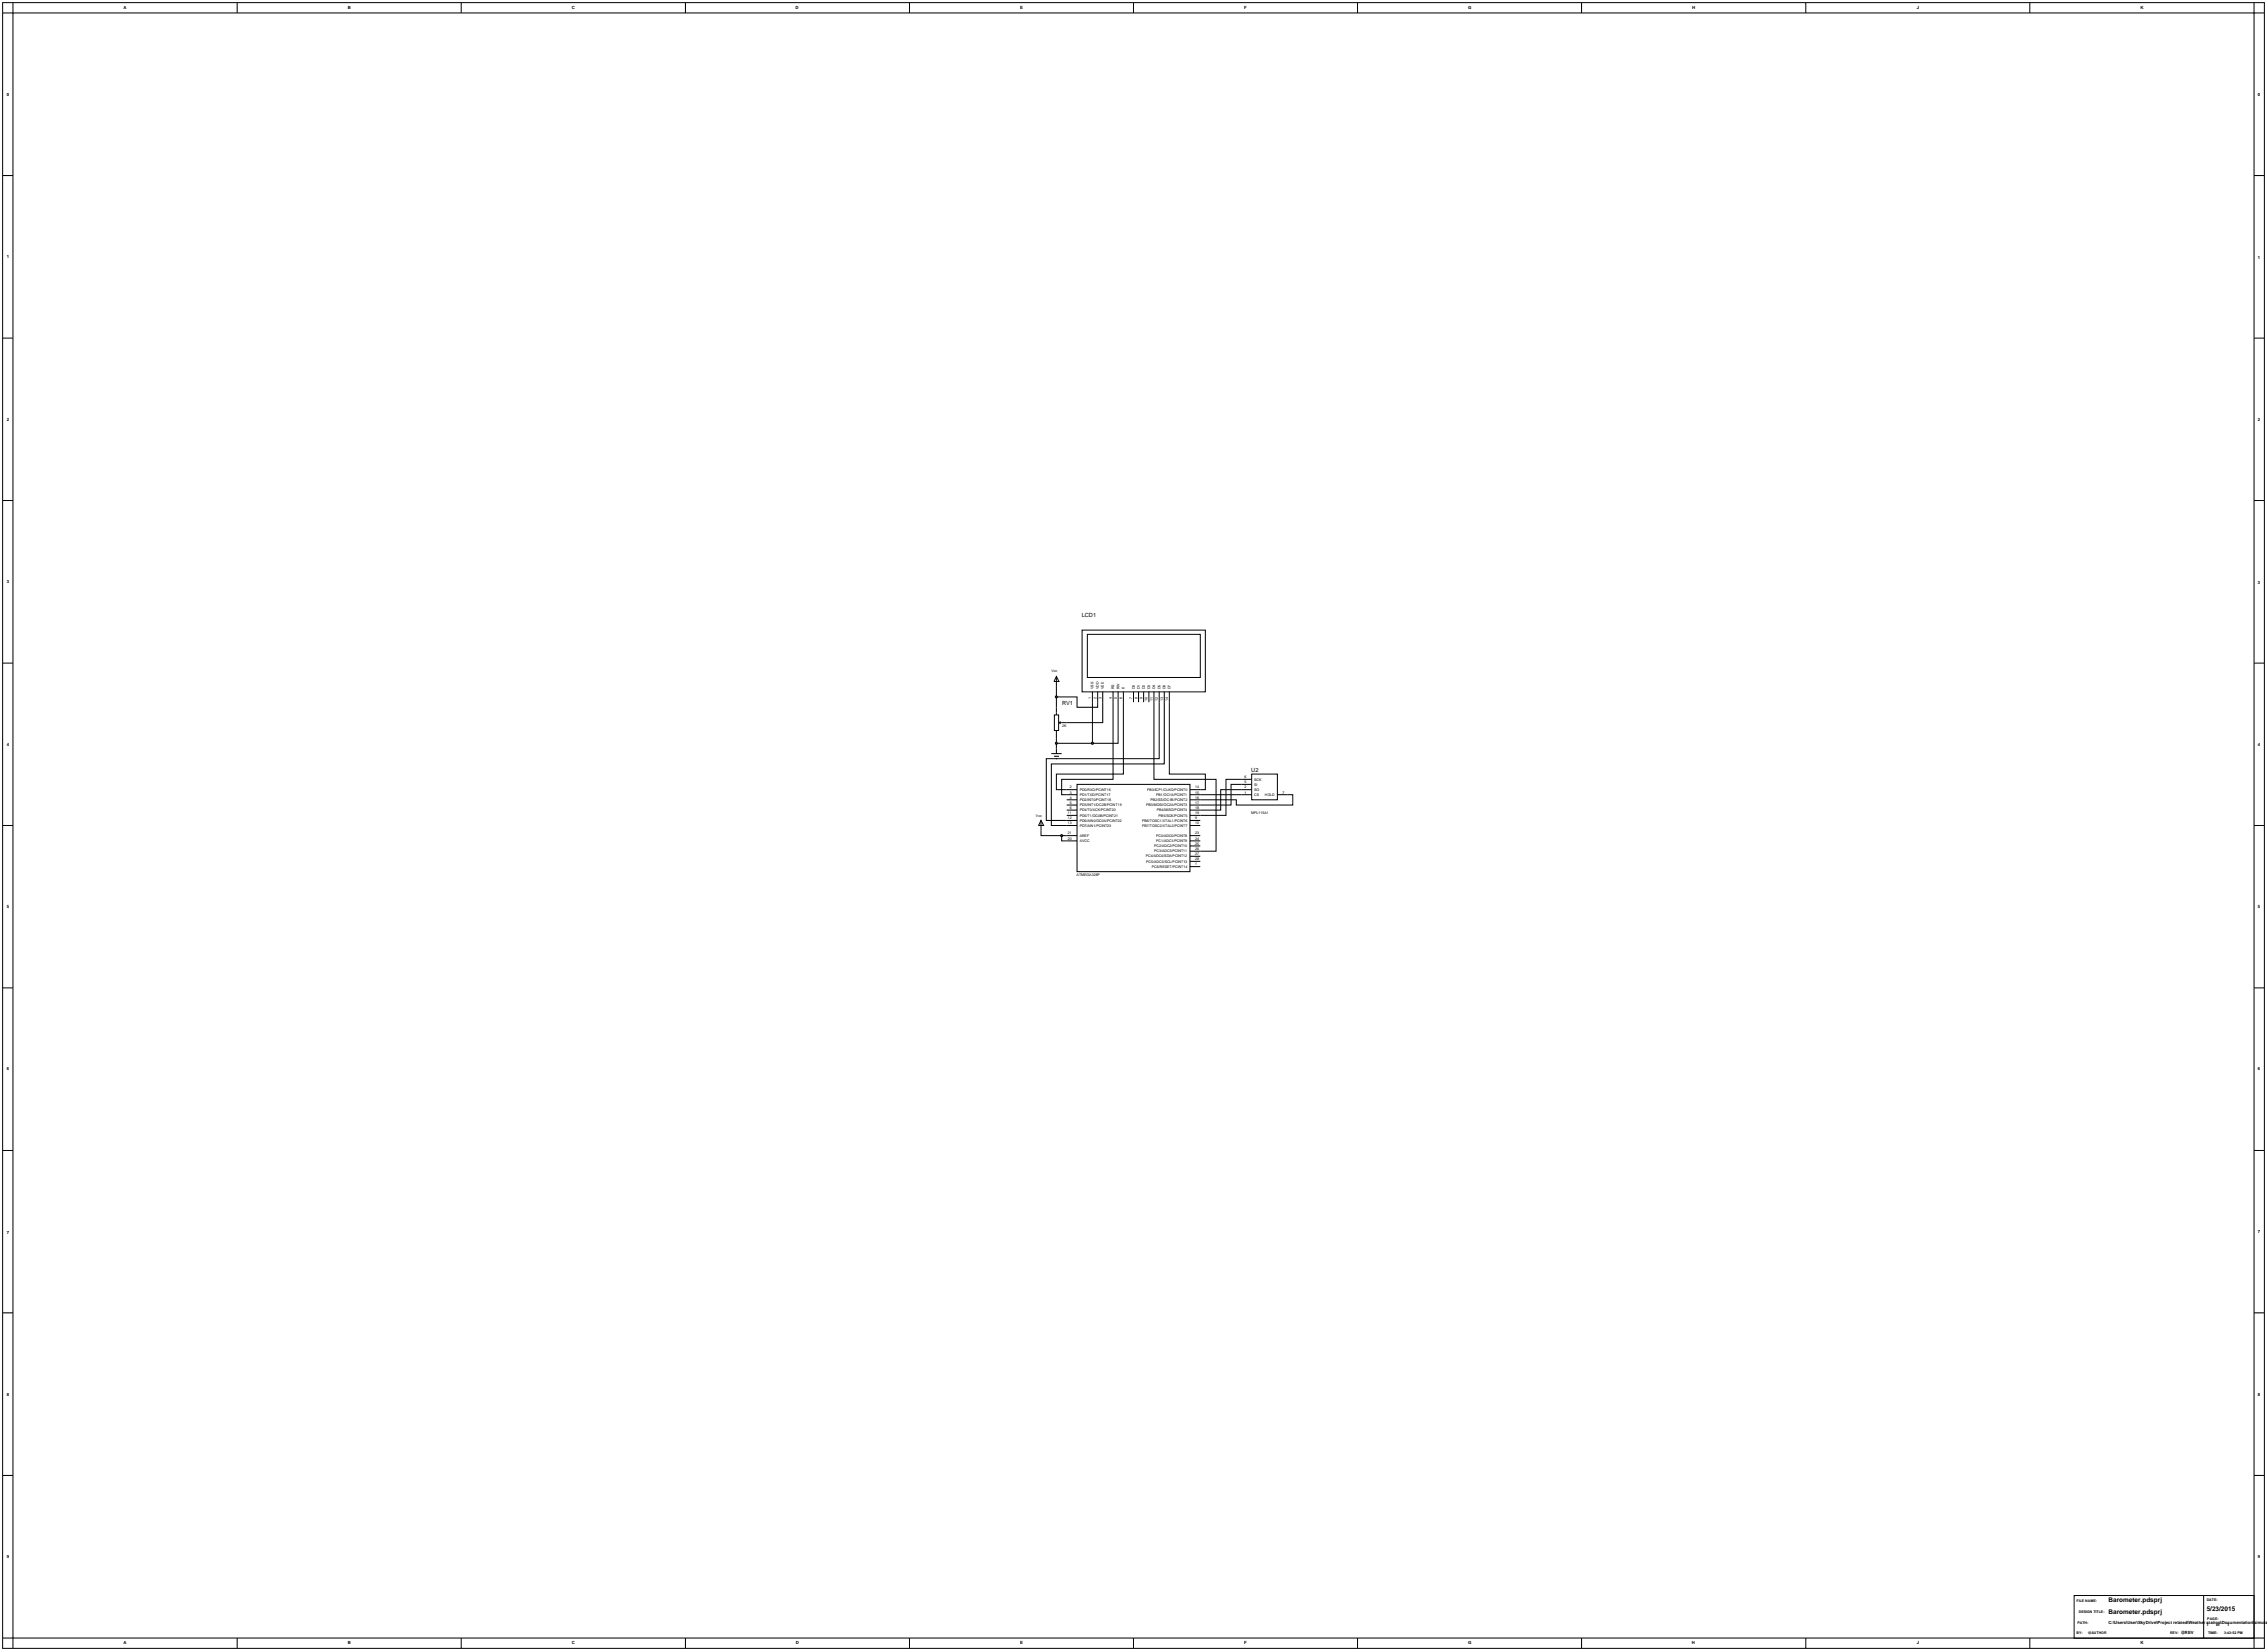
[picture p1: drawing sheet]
<svg xmlns="http://www.w3.org/2000/svg" width="1120mm" height="815mm" viewBox="0 0 1120 815" stroke-linecap="round" stroke-linejoin="round" font-family="sans-serif">
<defs><g id="words">
<g font-size="3.2">
<text x="1042" y="791">Barometer.pdsprj</text>
<text x="1042" y="797">Barometer.pdsprj</text>
<text x="1090" y="795">5/23/2015</text>
</g>
<g font-size="2.8">
<text x="534" y="305">LCD1</text>
<text x="525" y="348">RV1</text>
<text x="618" y="381">U2</text>
</g>
<g font-size="2.1">
<text x="61" y="5">A</text>
<text x="172" y="5">B</text>
<text x="283" y="5">C</text>
<text x="393" y="5">D</text>
<text x="504" y="5">E</text>
<text x="615" y="5">F</text>
<text x="725" y="5">G</text>
<text x="836" y="5">H</text>
<text x="947" y="5">J</text>
<text x="1058" y="5">K</text>
<text x="3" y="47">0</text>
<text x="1116" y="47">0</text>
<text x="3" y="127">1</text>
<text x="1116" y="128">1</text>
<text x="3" y="208">2</text>
<text x="1116" y="208">2</text>
<text x="3" y="288">3</text>
<text x="1116" y="288">3</text>
<text x="3" y="368">4</text>
<text x="1116" y="369">4</text>
<text x="3" y="448">5</text>
<text x="1116" y="448">5</text>
<text x="3" y="529">6</text>
<text x="1116" y="529">6</text>
<text x="3" y="609">7</text>
<text x="1116" y="609">7</text>
<text x="3" y="689">8</text>
<text x="1116" y="689">8</text>
<text x="3" y="769">9</text>
<text x="1116" y="769">9</text>
<text x="1042" y="802">C:\Users\User\SkyDrive\Project related\Weather station\Documentation\simulat</text>
<text x="1090" y="803">1</text>
<text x="1095" y="803">of</text>
<text x="1101" y="803">1</text>
<text x="1078" y="807">@REV</text>
<text x="61" y="812">A</text>
<text x="172" y="812">B</text>
<text x="283" y="812">C</text>
<text x="393" y="812">D</text>
<text x="504" y="812">E</text>
<text x="615" y="812">F</text>
<text x="725" y="812">G</text>
<text x="836" y="812">H</text>
<text x="947" y="812">J</text>
<text x="1058" y="812">K</text>
</g>
<g font-size="1.8">
<text x="519" y="332">Vcc</text>
<text x="540" y="340" transform="rotate(-90 540 340)">VSS</text>
<text x="543" y="340" transform="rotate(-90 543 340)">VDD</text>
<text x="545" y="340" transform="rotate(-90 545 340)">VEE</text>
<text x="551" y="340" transform="rotate(-90 551 340)">RS</text>
<text x="553" y="340" transform="rotate(-90 553 340)">RW</text>
<text x="556" y="340" transform="rotate(-90 556 340)">E</text>
<text x="561" y="340" transform="rotate(-90 561 340)">D0</text>
<text x="563" y="340" transform="rotate(-90 563 340)">D1</text>
<text x="566" y="340" transform="rotate(-90 566 340)">D2</text>
<text x="568" y="340" transform="rotate(-90 568 340)">D3</text>
<text x="571" y="340" transform="rotate(-90 571 340)">D4</text>
<text x="573" y="340" transform="rotate(-90 573 340)">D5</text>
<text x="576" y="340" transform="rotate(-90 576 340)">D6</text>
<text x="578" y="340" transform="rotate(-90 578 340)">D7</text>
<text x="539" y="345" transform="rotate(-90 539 345)">1</text>
<text x="542" y="345" transform="rotate(-90 542 345)">2</text>
<text x="544" y="345" transform="rotate(-90 544 345)">3</text>
<text x="549" y="345" transform="rotate(-90 549 345)">4</text>
<text x="552" y="345" transform="rotate(-90 552 345)">5</text>
<text x="555" y="345" transform="rotate(-90 555 345)">6</text>
<text x="559" y="345" transform="rotate(-90 559 345)">7</text>
<text x="562" y="345" transform="rotate(-90 562 345)">8</text>
<text x="564" y="345" transform="rotate(-90 564 345)">9</text>
<text x="567" y="346" transform="rotate(-90 567 346)">10</text>
<text x="570" y="346" transform="rotate(-90 570 346)">11</text>
<text x="572" y="346" transform="rotate(-90 572 346)">12</text>
<text x="575" y="346" transform="rotate(-90 575 346)">13</text>
<text x="577" y="346" transform="rotate(-90 577 346)">14</text>
<text x="525" y="359">2K</text>
<text x="529" y="389">2</text>
<text x="590" y="389">14</text>
<text x="615" y="384">6</text>
<text x="615" y="387">5</text>
<text x="615" y="389">2</text>
<text x="620" y="385">SCK</text>
<text x="620" y="388">SI</text>
<text x="529" y="394">4</text>
<text x="529" y="392">3</text>
<text x="533" y="396">PD2/INT0/PCINT18</text>
<text x="533" y="393">PD1/TXD/PCINT17</text>
<text x="533" y="391">PD0/RXD/PCINT16</text>
<text x="567" y="391">PB0/ICP1/CLKO/PCINT0</text>
<text x="568" y="396">PB2/SS/OC1B/PCINT2</text>
<text x="571" y="393">PB1/OC1A/PCINT1</text>
<text x="590" y="392">15</text>
<text x="590" y="394">16</text>
<text x="615" y="392">1</text>
<text x="620" y="391">SO</text>
<text x="620" y="393">CS</text>
<text x="625" y="393">HOLD</text>
<text x="634" y="392">7</text>
<text x="529" y="399">6</text>
<text x="529" y="397">5</text>
<text x="533" y="401">PD4/T0/XCK/PCINT20</text>
<text x="533" y="398">PD3/INT1/OC2B/PCINT19</text>
<text x="566" y="398">PB3/MOSI/OC2A/PCINT3</text>
<text x="572" y="401">PB4/MISO/PCINT4</text>
<text x="590" y="397">17</text>
<text x="590" y="399">18</text>
<text x="512" y="403">Vcc</text>
<text x="528" y="405">12</text>
<text x="528" y="402">11</text>
<text x="528" y="407">13</text>
<text x="533" y="406">PD6/AIN0/OC0A/PCINT22</text>
<text x="533" y="403">PD5/T1/OC0B/PCINT21</text>
<text x="564" y="406">PB6/TOSC1/XTAL1/PCINT6</text>
<text x="573" y="403">PB5/SCK/PCINT5</text>
<text x="590" y="402">19</text>
<text x="590" y="407">10</text>
<text x="590" y="405">9</text>
<text x="618" y="402">MPL115A1</text>
<text x="528" y="412">21</text>
<text x="533" y="413">AREF</text>
<text x="533" y="408">PD7/AIN1/PCINT23</text>
<text x="564" y="408">PB7/TOSC2/XTAL2/PCINT7</text>
<text x="571" y="413">PC0/ADC0/PCINT8</text>
<text x="590" y="412">23</text>
<text x="528" y="415">20</text>
<text x="533" y="416">AVCC</text>
<text x="570" y="418">PC2/ADC2/PCINT10</text>
<text x="571" y="416">PC1/ADC1/PCINT9</text>
<text x="590" y="420">26</text>
<text x="590" y="417">25</text>
<text x="590" y="415">24</text>
<text x="566" y="423">PC4/ADC4/SDA/PCINT12</text>
<text x="566" y="426">PC5/ADC5/SCL/PCINT13</text>
<text x="570" y="421">PC3/ADC3/PCINT11</text>
<text x="590" y="425">28</text>
<text x="590" y="422">27</text>
<text x="569" y="429">PC6/RESET/PCINT14</text>
<text x="590" y="427">1</text>
<text x="532" y="432">ATMEGA328P</text>
<text x="1026" y="791">FILE NAME:</text>
<text x="1090" y="791">DATE:</text>
<text x="1027" y="797">DESIGN TITLE:</text>
<text x="1027" y="802">PATH:</text>
<text x="1091" y="800">PAGE:</text>
<text x="1026" y="807">BY:</text>
<text x="1032" y="807">@AUTHOR</text>
<text x="1072" y="807">REV:</text>
<text x="1091" y="807">TIME:</text>
<text x="1099" y="807">3:42:52 PM</text>
</g>
</g></defs>
<g fill="none" stroke="#000" stroke-width=".5">
<path d="M1 1h1118v813h-1118zM6 6h1108v803h-1108zM6 1v5h-5M117 1v5M228 1v5M339 1v5M449 1v5M560 1v5M671 1v5M782 1v5M892 1v5M1003 1v5"/>
<path d="M1114 1v5h5M1 87h5M1114 87h5M1 167h5M1114 167h5M1 247h5M1114 247h5M1 327h5M1114 327h5M1 408h5M1114 408h5M1 488h5"/>
<path d="M1114 488h5M1 568h5M1114 568h5M1 648h5M1114 648h5M1 729h5M1114 729h5M1 809h5v5M117 809v5M228 809v5M339 809v5M449 809v5"/>
<path d="M560 809v5M671 809v5M782 809v5M892 809v5M1003 809v5M1119 809h-5v5"/>
</g>
<g fill="none" stroke="#000" stroke-width=".49">
<path d="M522 339v10M522 344h10v5h10v-2M540 347v20M545 347v10h-18M550 347v38h-25v7h7M553 347v20h-13M555 347v35h-33v8h10M570 347v38h31v35h-13M573 347v28h-56v30h15M575 347v30h-56v31h13M578 347v35h18v8h-8M522 365v5"/>
<path d="M522 367h18M527 398h5M527 395h5M532 387h56v44h-56zM588 392h25M613 385h-7v18h-18M613 387h-5v11h-20M613 390h-10v10h-15M636 392h3v6h-28v-3h-23M514 405v8h11M514 405l2 3h-3zM525 413v2h7"/>
<path d="M525 413h7M527 403h5M527 400h5M588 413h5M588 405h5M588 408h5M588 418h5M588 415h5M588 428h5M588 425h5M588 423h5M1025 788h89v21h-89z"/>
<path d="M1089 788v21"/>
</g>
<path d="M524 412h1zM525 412v1zM524 413h1z" fill="#004000" stroke="#000" stroke-width=".49"/>
<path d="M524 413l1-1v1z" fill="#004000"/>
<g fill="none" stroke="#000" stroke-width=".49">
<path d="M535 311h61v31h-61zM537 313h56v22h-56zM522 334l1 3h-2zM522 334v5M521 353h2v8h-2zM522 349v4M523 357l1 1M523 357h4M524 356l-1 1M540 342v5M542 342v5M545 342v5"/>
<path d="M550 342v5M553 342v5M555 342v5M560 342v5M563 342v5M565 342v5M568 342v5M570 342v5M573 342v5M575 342v5M578 342v5M519 372h6"/>
<path d="M521 373h2M522 375h.1M522 361v4M522 370v2M613 385h5M613 387h5M613 390h5M613 392h5M618 382h13v13h-13zM631 392h5"/>
</g>
<g fill="#004000" stroke="#000" stroke-width=".49">
<path d="M522 367v1zM522 367v1z"/>
<path d="M522 344v1zM522 344v1z"/>
<path d="M539 367h1zM540 367v1zM539 367l1 1z"/>
</g>
<g fill="#004000">
<path d="M522 367v1z"/>
<path d="M522 344v1z"/>
<path d="M539 367h1v1z"/>
</g>
<use href="#words"/>
</svg>
